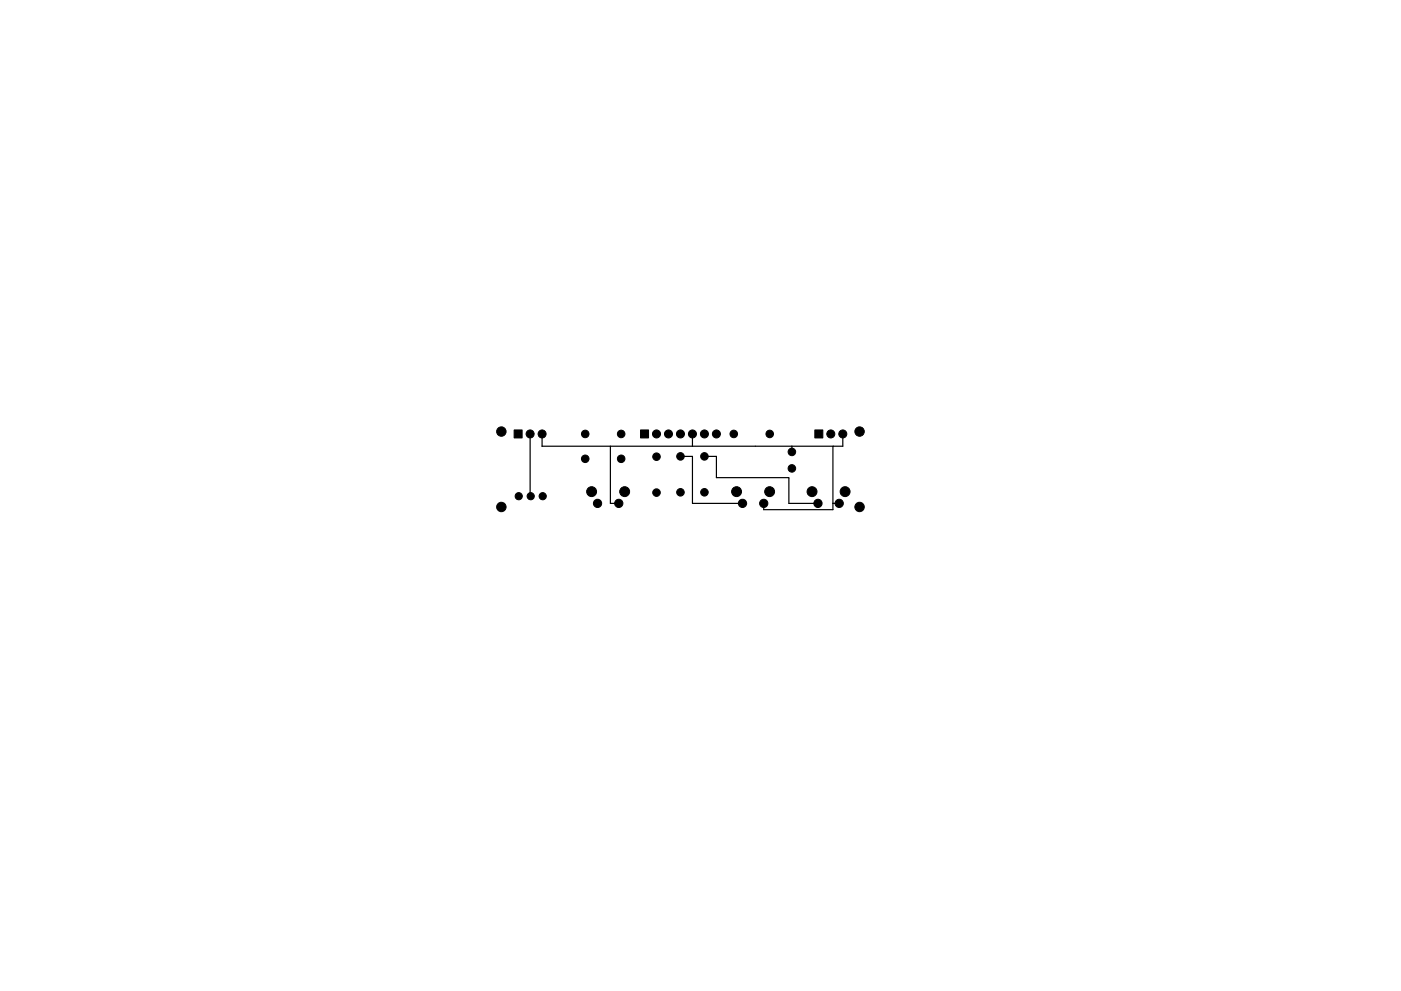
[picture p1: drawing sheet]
<svg xmlns="http://www.w3.org/2000/svg" width="297mm" height="210mm" viewBox="0 0 297 210" stroke-linecap="round" stroke-linejoin="round" font-family="sans-serif">
<g fill="#000" stroke="#000" stroke-width=".21">
<path d="M109 91.2h1.7v1.7h-1.7zM135.8 91.2h1.7v1.7h-1.7zM172.8 91.2h1.7v1.7h-1.7z"/>
<circle cx="106.3" cy="91.6" r="1"/>
<circle cx="112.4" cy="92.1" r=".85"/>
<circle cx="114.9" cy="92.1" r=".85"/>
<circle cx="124.1" cy="97.3" r=".8"/>
<circle cx="124.1" cy="92.1" r=".8"/>
<circle cx="131.7" cy="92.1" r=".8"/>
<circle cx="131.7" cy="97.3" r=".8"/>
<circle cx="139.2" cy="96.9" r=".8"/>
<circle cx="139.2" cy="92.1" r=".85"/>
<circle cx="141.7" cy="92.1" r=".85"/>
<circle cx="144.3" cy="96.8" r=".8"/>
<circle cx="144.3" cy="92.1" r=".85"/>
<circle cx="146.8" cy="92.1" r=".85"/>
<circle cx="149.4" cy="96.8" r=".8"/>
<circle cx="149.4" cy="92.1" r=".85"/>
<circle cx="151.9" cy="92.1" r=".85"/>
<circle cx="155.6" cy="92.1" r=".8"/>
<circle cx="163.2" cy="92.1" r=".8"/>
<circle cx="167.9" cy="99.4" r=".8"/>
<circle cx="167.9" cy="95.9" r=".8"/>
<circle cx="176.1" cy="92.1" r=".85"/>
<circle cx="178.7" cy="92.1" r=".85"/>
<circle cx="182.2" cy="91.6" r="1"/>
<circle cx="106.3" cy="107.6" r="1"/>
<circle cx="110" cy="105.3" r=".76"/>
<circle cx="112.5" cy="105.3" r=".76"/>
<circle cx="115.1" cy="105.3" r=".76"/>
<circle cx="125.4" cy="104.3" r="1.05"/>
<circle cx="126.7" cy="106.8" r=".87"/>
<circle cx="131.2" cy="106.8" r=".87"/>
<circle cx="132.4" cy="104.3" r="1.05"/>
<circle cx="139.2" cy="104.5" r=".8"/>
<circle cx="144.3" cy="104.5" r=".8"/>
<circle cx="149.4" cy="104.5" r=".8"/>
<circle cx="156.2" cy="104.3" r="1.05"/>
<circle cx="157.4" cy="106.8" r=".87"/>
<circle cx="161.9" cy="106.8" r=".87"/>
<circle cx="163.2" cy="104.3" r="1.05"/>
<circle cx="172.2" cy="104.3" r="1.05"/>
<circle cx="173.4" cy="106.8" r=".87"/>
<circle cx="177.9" cy="106.8" r=".87"/>
<circle cx="179.2" cy="104.3" r="1.05"/>
<circle cx="182.2" cy="107.6" r="1"/>
</g>
<path d="M112.4 92.1v13.1l.1 .1M114.9 92.1v2.6h63.8v-2.6M129.4 94.7v12.1h1.8M144.3 96.8h2.5v10h10.6M146.8 92.1v2.6M149.4 96.8h2.5v4.5h15.3l.1 5.5h6.4l-.3 .3M167.9 94.7v1.6M176.7 94.7l-.1 13.4h-14.7v-1.3M176.6 106.8h1.6" fill="none" stroke="#000" stroke-width=".25"/>
</svg>
